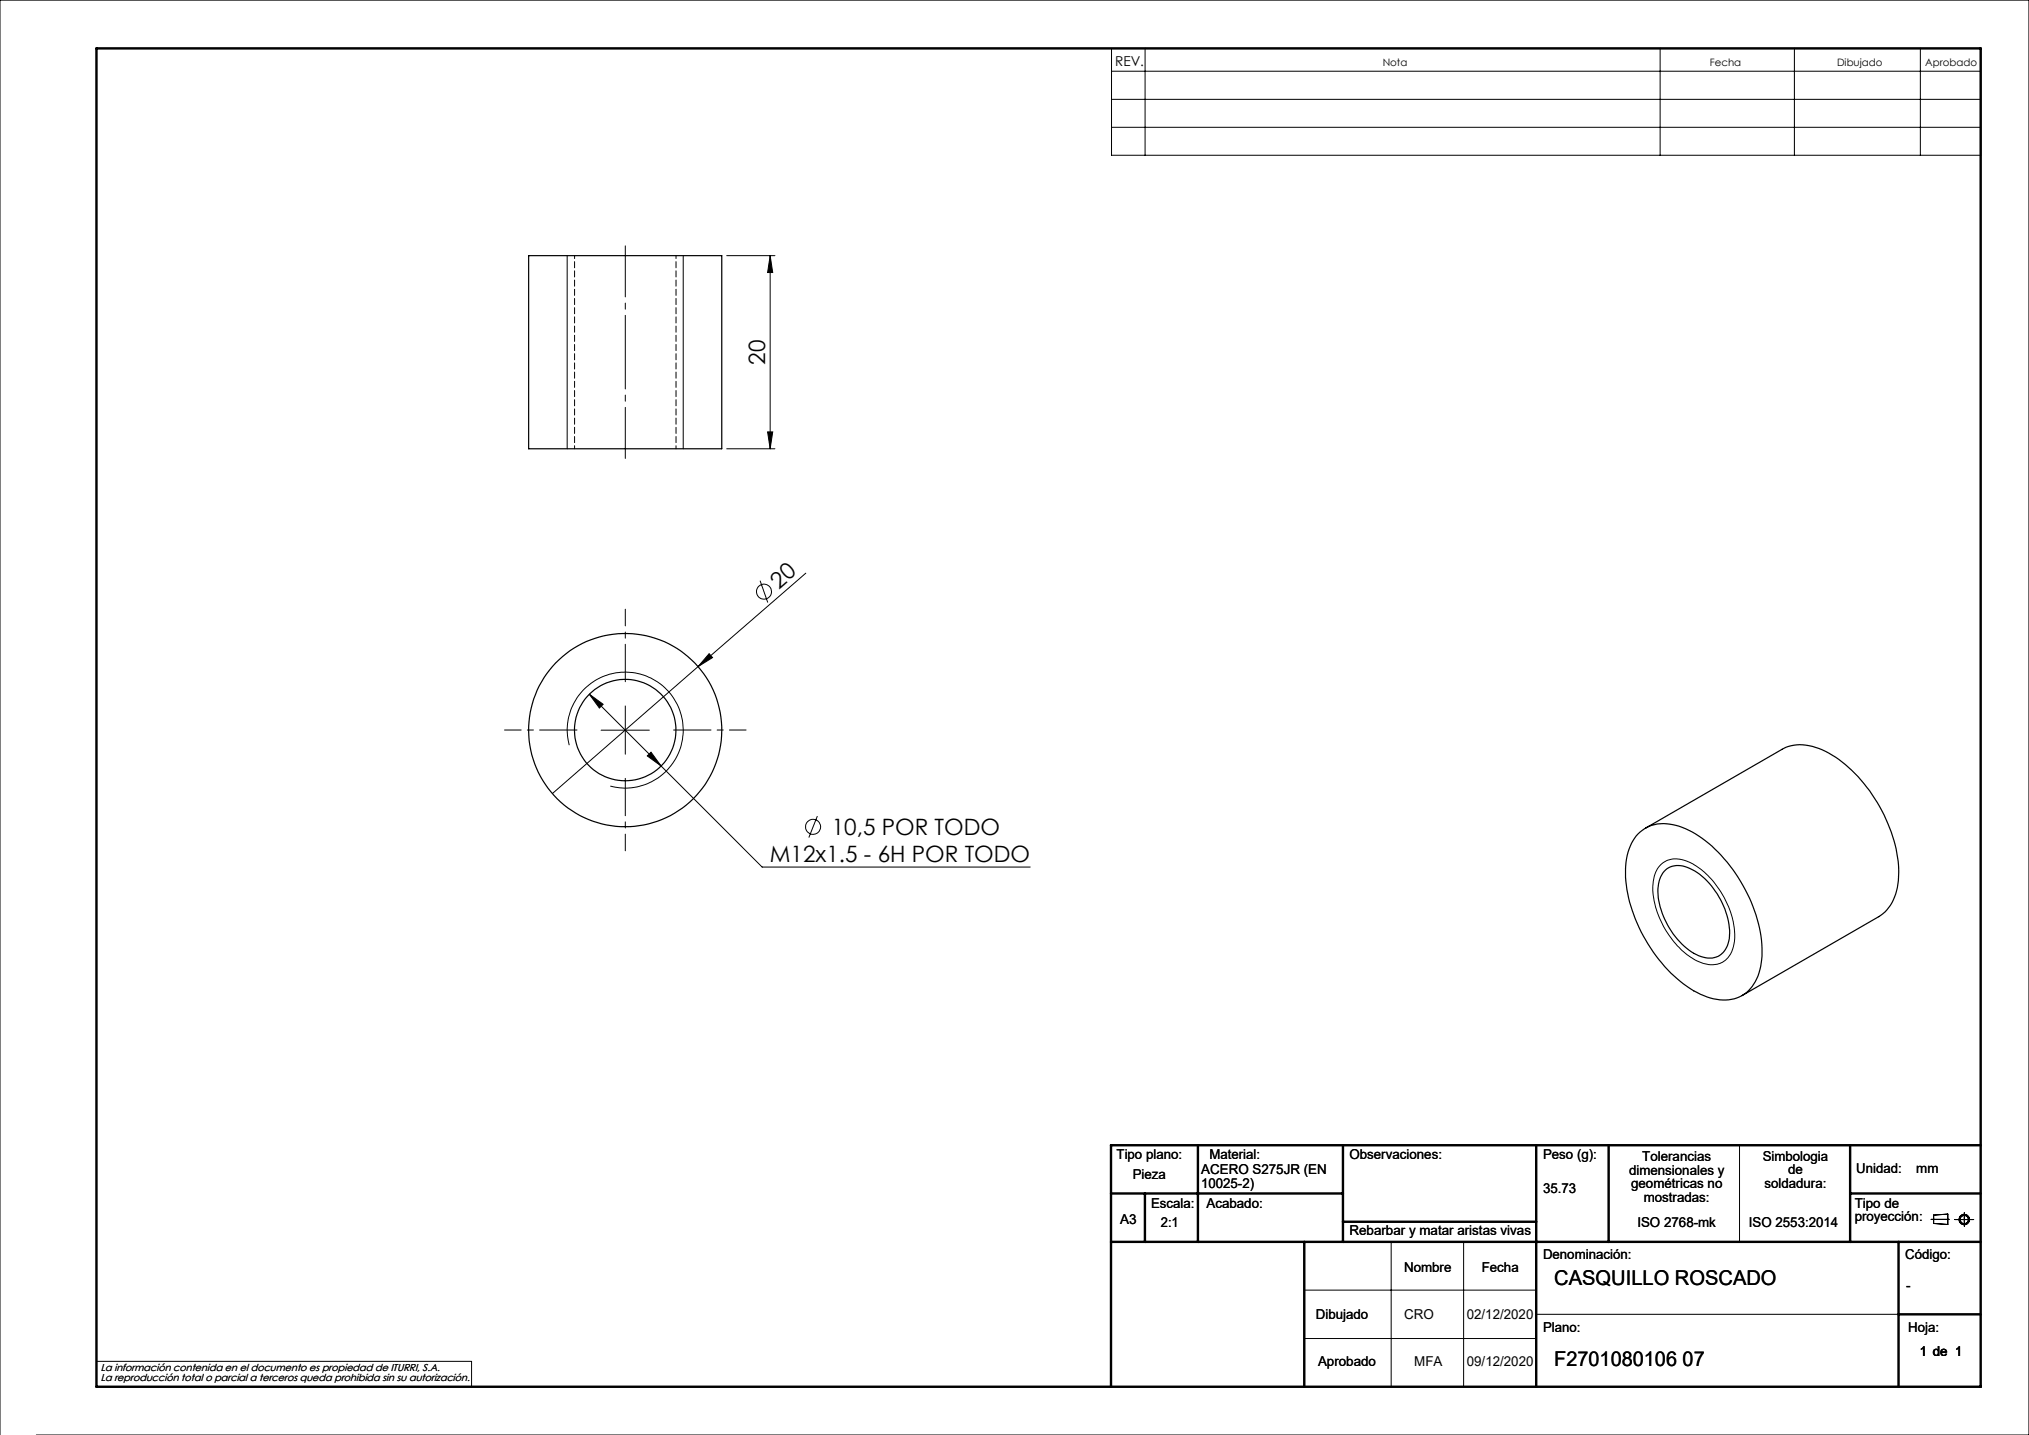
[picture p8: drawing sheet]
<svg xmlns="http://www.w3.org/2000/svg" width="420mm" height="297mm" viewBox="0 0 420 297" stroke-linecap="round" stroke-linejoin="round" font-family="sans-serif">
<defs><g id="words">
<g font-size="4.7">
<text x="158.4" y="75.5" transform="rotate(-90 158.4 75.5)">20</text>
<text x="161.2" y="122" transform="rotate(-41 161.2 122)">20</text>
<text x="172.2" y="172.8">10,5 POR TODO</text>
<text x="159.4" y="178.4">M12x1.5 - 6H POR TODO</text>
</g>
<g font-size="4.2">
<text x="321.7" y="265.9">CASQUILLO ROSCADO</text>
<text x="321.7" y="282.8">F2701080106 07</text>
</g>
<g font-size="2.8">
<text x="230.8" y="13.6">REV.</text>
<text x="231.1" y="239.9">Tipo plano:</text>
<text x="250.3" y="239.9">Material:</text>
<text x="279.3" y="239.9">Observaciones:</text>
<text x="319.4" y="239.9">Peso (g):</text>
<text x="234.5" y="244.1">Pieza</text>
<text x="248.6" y="243">ACERO S275JR (EN</text>
<text x="248.6" y="245.8">10025-2)</text>
<text x="337.2" y="243.1">dimensionales y</text>
<text x="337.6" y="246">geométricas no</text>
<text x="339.9" y="240.3">Tolerancias</text>
<text x="364.9" y="240.2">Simbologia</text>
<text x="365.3" y="245.9">soldadura:</text>
<text x="370.1" y="243">de</text>
<text x="384.2" y="242.7">Unidad:</text>
<text x="396.7" y="242.7">mm</text>
<text x="238.3" y="250">Escala:</text>
<text x="249.7" y="250">Acabado:</text>
<text x="319.4" y="246.9">35.73</text>
<text x="340.2" y="248.8">mostradas:</text>
<text x="383.9" y="250">Tipo de</text>
<text x="231.9" y="253.4">A3</text>
<text x="240.3" y="254">2:1</text>
<text x="279.3" y="255.7">Rebarbar y matar aristas vivas</text>
<text x="338.9" y="254">ISO 2768-mk</text>
<text x="362" y="254">ISO 2553:2014</text>
<text x="383.9" y="252.8">proyección:</text>
<text x="290.6" y="263.3">Nombre</text>
<text x="306.7" y="263.3">Fecha</text>
<text x="319.4" y="260.6">Denominación:</text>
<text x="394.4" y="260.6">Código:</text>
<text x="394.6" y="266.9">-</text>
<text x="272.4" y="273">Dibujado</text>
<text x="290.6" y="273">CRO</text>
<text x="303.6" y="273">02/12/2020</text>
<text x="319.4" y="275.8">Plano:</text>
<text x="395" y="275.8">Hoja:</text>
<text x="397.4" y="280.6">1 de 1</text>
<text x="272.8" y="282.8">Aprobado</text>
<text x="292.7" y="282.8">MFA</text>
<text x="303.6" y="282.8">09/12/2020</text>
</g>
<g font-size="2.1">
<text x="286.2" y="13.6">Nota</text>
<text x="353.9" y="13.6">Fecha</text>
<text x="380.3" y="13.6">Dibujado</text>
<text x="398.5" y="13.6">Aprobado</text>
<text x="20.8" y="283.7">La información contenida en el documento es propiedad de ITURRI, S.A.</text>
<text x="20.8" y="285.7">La reproducción total o parcial a terceros queda prohibida sin su autorización.</text>
</g>
</g></defs>
<g fill="none" stroke="#000" stroke-width=".21">
<path d="M230.1 10h179.9v22.1h-179.9zM230.1 14.7h179.9M237 10v22.1M343.6 10v22.1M371.4 10v22.1M397.5 10v22.1M230.1 20.6h179.9M230.1 26.3h179.9M117.4 52.9v40M141.4 52.9v40M150.4 52.9h10M159.4 52.9l.5 3.5h-1z"/>
<path d="M159.4 52.9v40M150.4 92.9h10M158.9 89.4h1l-.5 3.5zM166.8 118.6l-22.3 19.4M144.5 138l-30.2 26.2M146.8 135.3l.7 .8-3 1.9zM157.3 120.2l1.6 4.5M117.8 154.2a12 12 0 0 1 10.5-15 12 12 0 0 1 13.1 12.9 12 12 0 0 1-15.1 10.6M122 143.7l2.8 2.1-.7 .7zM122 143.7l35.8 35.8h55.5M124.4 151.1h10M129.4 146.1v10"/>
<path d="M134 156.5l.8-.8 2 2.8zM169.2 168.9l-1.8 4.5M343.6 179.1a4.8 4.8 0 0 1 5.8-.8 18 18 0 0 1 9.2 11.6 9.9 9.9 0 0 1-.6 7.8 4.6 4.6 0 0 1-6 1.5 17.6 17.6 0 0 1-9.1-11 10.3 10.3 0 0 1 .4-8.6zM360.1 237v20M288 257v30M303 257v30M399.7 252.4h3.8M400.3 251.5l2.9-.2v2.1l-2.9-.2zM404.6 252.4h4M406.6 251v2.8M270 267h48M270 277h48"/>
<path d="M318 272h75M0 297v-297h420v297h-412.5M20 281.8h77.6v5.2"/>
<circle cx="158.1" cy="122.5" r="1.55"/>
<circle cx="168.3" cy="171.1" r="1.55"/>
<circle cx="406.6" cy="252.4" r=".86"/>
<circle cx="406.6" cy="252.4" r="1.07"/>
</g>
<g fill="none" stroke="#000" stroke-width=".5">
<path d="M20 10h390v277h-390zM248 237v20M278 237v20M318 237v50M333 237v20M383 237v20M410 237h-180v50M230 257h180M230 247h48M237 247v10M270 257v30M278 252.9h40"/>
<path d="M383 247h27M393 257v30M393 272h17"/>
</g>
<path d="M129.4 94.9v-44" fill="none" stroke="#000" stroke-width=".21" stroke-dasharray="15.2 1.3 1.3 1.3" stroke-dashoffset="4.7"/>
<path d="M119.4 151.1h-15M129.4 141.1v-15M139.4 151.1h15M129.4 161.1v15" fill="none" stroke="#000" stroke-width=".21" stroke-dasharray="15.2 1.3 1.3 1.3" stroke-dashoffset="7.5"/>
<g fill="#000">
<path d="M146.8 135.3l.7 .8-3 1.9z"/>
<path d="M158.9 89.4h1l-.5 3.5zM159.4 52.9l.5 3.5h-1z"/>
<path d="M122 143.7l2.1 2.8 .7-.7zM134.8 155.7l-.8 .8 2.8 2z"/>
</g>
<g fill="none" stroke="#000" stroke-width=".25">
<path d="M109.4 52.9h40v40h-40zM339.1 172.6a7.9 7.9 0 0 1 8.4-1.6 24.4 24.4 0 0 1 11.8 9.8 28.6 28.6 0 0 1 5.4 17.8 9 9 0 0 1-4.7 7.7 9.9 9.9 0 0 1-8.7-.9 30.5 30.5 0 0 1-13.4-16.9 19.9 19.9 0 0 1-.7-12.8l.8-1.7zM340.6 171.4l28.3-16.3a9 9 0 0 1 8.3 .1 28.6 28.6 0 0 1 13.2 14.3 23.6 23.6 0 0 1 2.2 14.9 8.4 8.4 0 0 1-3.7 5.3l-28.3 16.4M344.5 180.4a4.4 4.4 0 0 1 5.3-.6 15.9 15.9 0 0 1 8.2 13.3 4.7 4.7 0 0 1-3.6 5.2 9.2 9.2 0 0 1-7.2-3.9 15.6 15.6 0 0 1-3.9-11l.4-1.9z"/>
<circle cx="129.4" cy="151.1" r="10.5"/>
<circle cx="129.4" cy="151.1" r="20"/>
</g>
<path d="M118.9 52.9v40M139.9 92.9v-40" fill="none" stroke="#000" stroke-width=".21" stroke-dasharray="1.3 .6" stroke-dashoffset=".6"/>
<use href="#words"/>
</svg>
